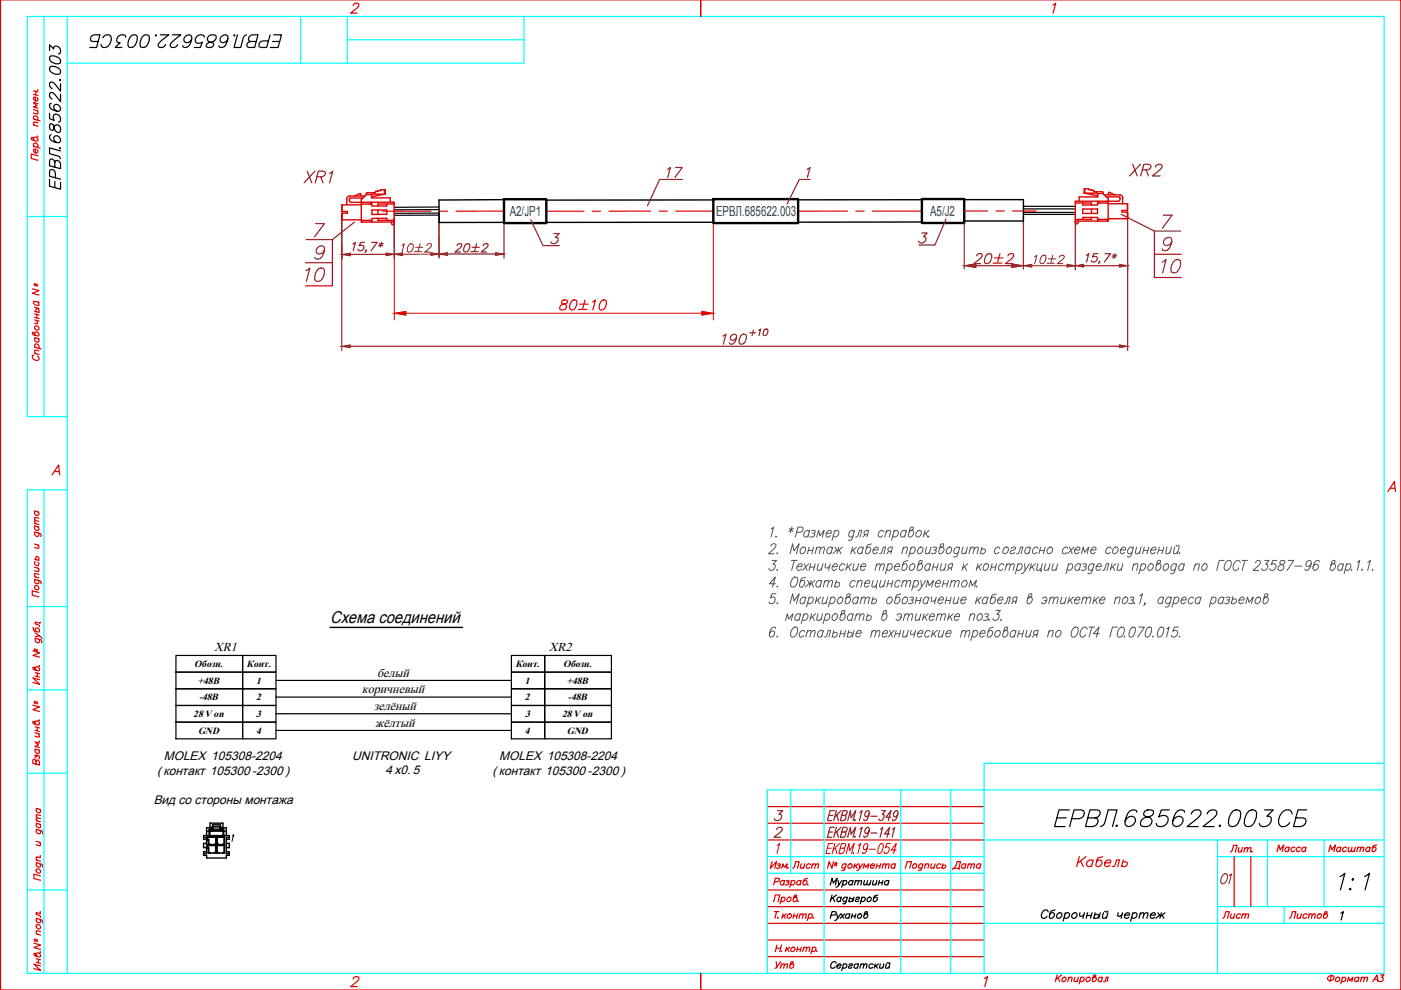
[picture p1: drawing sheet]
<svg xmlns="http://www.w3.org/2000/svg" width="297mm" height="210mm" viewBox="0 0 297 210" stroke-linecap="round" stroke-linejoin="round" font-family="sans-serif">
<defs><g id="words">
<g font-size="7.1">
<text x="222.6" y="176.4">ЕРВЛ.685622.003СБ</text>
<text x="283.3" y="189.8">1:1</text>
</g>
<text font-size="6.2" x="18.3" y="11.3">ЕРВЛ.685622.003СБ</text>
<text font-size="5.7" x="14.1" y="41.3" transform="rotate(-90 14.1 41.3)">ЕРВЛ.685622.003</text>
<g font-size="5.7" fill="#991b1e">
<text x="63.5" y="39.9">XR1</text>
<text x="238.5" y="38.5">XR2</text>
</g>
<text font-size="5.3" fill="#d00" x="227.5" y="184.9">Кабель</text>
<text font-size="5.3" fill="#991b1e" x="257.9" y="188.7">О1</text>
<text font-size="4.9" fill="#d00" x="201.1" y="185.6">Дата</text>
<text font-size="4.4" fill="#991b1e" x="158" y="72.3">+10</text>
<g font-size="4.4" fill="#d00">
<text x="167.2" y="185.2">Лист</text>
<text x="260" y="182">Лит.</text>
<text x="269.9" y="181.7">Масса</text>
<text x="280.8" y="181.7">Масштаб</text>
<text x="258.2" y="195.8">Лист</text>
<text x="163.3" y="206.4">Утв</text>
<text x="290.3" y="209.2">А3</text>
</g>
<text font-size="4.4" fill="#0ff" x="272.3" y="195.8">Листов</text>
<text font-size="3.6" x="70" y="132.1">Схема соединений</text>
<g font-size="3.1" fill="#d00">
<text x="6.3" y="61.7">о</text>
<text x="6.3" y="139.3">о</text>
<text x="6.3" y="150.3">о</text>
<text x="176" y="184.5">о</text>
<text x="6.3" y="200.7">о</text>
</g>
<g font-size="3" fill="#00d">
<text x="108.1" y="45.7">А2/JP1</text>
<text x="151.8" y="45.7">ЕРВЛ.685622.003</text>
<text x="197.2" y="45.7">А5/J2</text>
</g>
<text font-size="2.6" fill="#d00" x="7.4" y="133.3">.</text>
<g font-size="2.6">
<text x="45.4" y="138.1">XR1</text>
<text x="79.9" y="143.6">белый</text>
<text x="116.4" y="138.1">XR2</text>
<text x="76.7" y="146.8">коричневый</text>
<text x="79.2" y="150.6">зелёный</text>
<text x="79.6" y="154.2">жёлтый</text>
<text x="34.7" y="161.2">MOLEX 105308-2204</text>
<text x="74.7" y="161.1">UNITRONIC LIYY</text>
<text x="105.8" y="161.2">MOLEX 105308-2204</text>
<text x="33.3" y="164.3">( контакт 105300 -2300 )</text>
<text x="81.8" y="164.1">4 x0. 5</text>
<text x="104.4" y="164.3">( контакт 105300 -2300 )</text>
<text x="32.6" y="170.4">Вид со стороны монтажа</text>
</g>
<g font-size="2.1">
<text x="41.2" y="141.4">Обозн.</text>
<text x="52.3" y="141.4">Конт.</text>
<text x="109.3" y="141.4">Конт.</text>
<text x="119.4" y="141.4">Обозн.</text>
<text x="42" y="144.9">+48В</text>
<text x="42.2" y="148.5">-48В</text>
<text x="54.3" y="144.9">1</text>
<text x="54.3" y="148.5">2</text>
<text x="111.3" y="148.5">2</text>
<text x="111.3" y="144.9">1</text>
<text x="120.2" y="144.9">+48В</text>
<text x="120.4" y="148.5">-48В</text>
<text x="41" y="152">28 V on</text>
<text x="42" y="155.5">GND</text>
<text x="54.3" y="155.5">4</text>
<text x="54.3" y="152">3</text>
<text x="111.3" y="155.5">4</text>
<text x="111.3" y="152">3</text>
<text x="119.2" y="152">28 V on</text>
<text x="120.2" y="155.5">GND</text>
</g>
</g></defs>
<!-- layer: FORMATKA -->
<g fill="none" stroke="#0ff" stroke-width=".25">
<path d="M9.3 3.5v84.8M14.3 3.5h279.2v202.9h-279.2zM14.3 13.4h49.4M14.3 3.5h-8.5v84.8h8.5M63.7 3.5v9.9M73.6 3.5v9.9h-9.9M73.6 8.4h37.5M111.1 3.5v9.9h-37.5M5.8 45.9h8.5M9.3 103.9v102.5M14.3 103.9h-8.5v102.5h8.5M5.8 128.6h8.5"/>
<path d="M5.8 146.3h8.5M5.8 163.9h8.5M167.6 167.5v17.7M174.7 167.5v38.9M191 167.5v38.9M201.6 167.5v38.9M208.6 178.1h84.9M258.1 178.1v28.3M268.7 178.1v14.1M280.7 178.1v14.1M293.5 161.8h-84.9v44.6M293.5 167.5h-130.8v38.9"/>
<path d="M5.8 188.7h8.5M162.7 185.2h45.9M162.7 181.6h45.9M208.6 195.8h84.9M258.1 181.6h35.4M258.1 192.2h35.4"/>
</g>
<g fill="none" stroke="#d00" stroke-width=".25">
<path d="M.1 0h296.9v209.9h-296.9zM7.1 19.3l1 .2M7.1 20l1 .2M74.9 1.2l.2-.3a.7 .7 0 0 1 1 0 .75 .75 0 0 1-.5 .9l-1.3 1h1.4M148.6 3.5v-3.5v3.5M223.2 1.1l.6-.4-.5 2.1M7.1 29.5a.45 .45 0 0 1 .7-.3 .45 .45 0 0 1 0 .7l-1-.2-.2-.5h.4l.3 .6M7.1 31l1.4 .4M7.1 26.5l1 .3M7.1 25.2l1.4 .4M7.1 23.2l1 .3M7.3 31.1a.41 .41 0 0 1-.1-.7 .41 .41 0 0 1 .6 .1l.3 .3-.3 .4"/>
<path d="M7.3 25.3a.42 .42 0 0 1-.1-.6 .42 .42 0 0 1 .6 0l.3 .3-.3 .4M7.8 23.4l.3 .4-.1 .3-.9-.1M7.8 31.7l.3 .3a.34 .34 0 0 1-.2 .4 .34 .34 0 0 1-.4 0l-.4-.4 .1-.3 .2-.1h.1v.8M7.8 20.7l.3 .3a.36 .36 0 0 1-.2 .4 .36 .36 0 0 1-.4 0l-.4-.5 .1-.3h.3v.8M8.1 33l-1.5-.3v.9l1.5 .4M8.1 26l-.9-.1-.1 .3 .3 .4M8.1 22l-1-.2 .7 .6-.7 .3 1 .2M7.1 63.9l.1 .2-.1 .3M7.2 75.3h-.1a.75 .75 0 0 0 .2 1 .75 .75 0 0 0 1-.1v-.3l-.4-.4M7.3 70.8a.45 .45 0 0 1 .7-.3 .45 .45 0 0 1 0 .7l-1-.2-.1-.5 .3 .1 .3 .5M7.3 74.9l1 .3M7.3 73.6l1.4 .4"/>
<path d="M7.3 71.6l1 .3M7.3 67.8l1 .3M7.3 66.5l1 .3M7.3 67.3l1 .2M7.3 66l1 .3M7.3 65.1l1 .3M7.3 63.9l1 .2M7.4 69.2a.52 .52 0 0 1 .7 .1 .52 .52 0 0 1 0 .7l-.4-.1-.3-.2zM7.5 73.7a.41 .41 0 0 1-.1-.7 .41 .41 0 0 1 .7 .1l.2 .3-.2 .4M7.5 71.7a.47 .47 0 0 0 .1 .7 .47 .47 0 0 0 .7-.3l-.2-.3M7.7 67.9l.2 .6-.2 .2-.4-.1M7.7 66.1l-.1-.4a.35 .35 0 0 1 .4-.3 .35 .35 0 0 1 .3 .4l-.2 .4"/>
<path d="M7.8 66.7v.7M8 64l.3 .4-.1 .4-.9-.2M8.3 74.4l-.9-.2-.1 .4 .3 .4M11.5 100h1.1M7.3 112.8l1.3 .4 .1 .2-.1 .3M7.3 118.6l.9 .2M7.3 115.4l.9 .2M7.3 111.5l.9 .3M7.3 111l.9 .2M7.3 108.3l.9 .3M7.5 119a.5 .5 0 0 0 0 .8 .5 .5 0 0 0 .7-.1l-.1-.5M7.5 112.8a.5 .5 0 0 0 0 .8 .5 .5 0 0 0 .7-.1l-.1-.5"/>
<path d="M7.5 111.6a.48 .48 0 0 0 0 .8 .48 .48 0 0 0 .7-.4l-.1-.3M7.5 108.4a.48 .48 0 0 0 0 .8 .48 .48 0 0 0 .7-.3l-.1-.4M7.7 118.7l-.1-.4a.33 .33 0 0 1 .4-.3 .33 .33 0 0 1 .2 .4l-.1 .4M8 115.5l.2 .4v.4l-.9-.2M8.2 110.5l-.8-.1-.1 .2 .3 .4M8.2 109.9l-.8-.2-.1 .3 .3 .4M11.1 100.7l1.3-2.1 .3 2.1M294.3 104.2l1.3-2.1 .3 2.1M294.8 103.5h1M7.3 122.8l1.3 .4 .1 .3-.1 .3M7.3 122.3l.9 .2M7.3 120.3l.9 .2"/>
<path d="M7.4 124.2a.52 .52 0 0 1 .7 .1 .52 .52 0 0 1 0 .7l-.6-.1-.2-.3zM7.5 135.3l1.2 .4 .2 .3-.1 .3M7.5 134.2l.9 .6-.9 .2M7.5 122.9a.5 .5 0 0 0 0 .7 .5 .5 0 0 0 .7-.1l-.1-.5M7.6 135.4a.5 .5 0 0 0 0 .7 .5 .5 0 0 0 .8 0l-.2-.6M8 120.4l.2 .5v.3l-.9-.2M8.2 125.6l-1.4-.3v.9l1.4 .4M8.2 121.8l-.8-.2-.1 .3 .3 .5M8.4 134.8l.5 .6M7.4 153.3a.45 .45 0 0 1 .7-.3 .45 .45 0 0 1 0 .7l-1-.2-.2-.5h.4l.3 .6M7.4 158.8l1 .3M7.4 155.4l1 .2"/>
<path d="M7.4 154.1l1 .2M7.4 154.8l1 .3M7.5 141.8v-.2a.48 .48 0 0 1 .7-.1 .48 .48 0 0 1-.1 .7l-1-.2-.1-.5h.3l.3 .6M7.5 142.6l.9 .2M7.5 143.3l.9 .3M7.6 158.8a.48 .48 0 0 0 0 .8 .48 .48 0 0 0 .8-.3l-.2-.3M7.9 154.2v.8M7.9 142.7v.8M8.1 155.5l.3 .4-.1 .4-.9-.2M8.3 157.2h.1h-.2M8.3 152.6l.1 .1h-.2M8.3 141.1v.1"/>
<path d="M8.4 157.6l-1-.3 .8 .7-.8 .3 1 .2M8.4 144.1l-1.4-.4 1.4 1.4-1.4-.4M7.6 161.4l-.2-.4h-.3l-.2 .8 1.5 .4v-.6l-.3-.4h-.4l-.1 .8M7.7 175.8l1.2 .4 .1 .6M7.7 178.4l.9 .2M7.7 174.6l.9 .2M7.7 174l.9 .3M7.7 171.4l.9 .2M7.8 160.3l.3-.2 .1 .1 .2 .3-.1 .4M7.8 160.5l-.2-.4a.43 .43 0 0 0-.1 .6M7.9 175.9a.5 .5 0 0 0 0 .7 .5 .5 0 0 0 .7-.1l-.2-.5M7.9 174.6a.48 .48 0 0 0 0 .8 .48 .48 0 0 0 .7-.3l-.2-.4"/>
<path d="M7.9 171.4a.48 .48 0 0 0 0 .8 .48 .48 0 0 0 .7-.3l-.2-.3M8.3 178.6l.3 .4-.1 .3-.8-.2M8.6 173.6l-.9-.2v.3l.2 .4M8.6 172.9l-.9-.1v.2l.2 .4M162.7 178.1h45.9M162.7 174.6h45.9M162.7 171h45.9M7.7 182.9l1.2 .4 .1 .6M7.7 194.7l1.2 .4 .1 .6M7.7 182.4l.9 .2M7.7 184.3a.48 .48 0 0 1 .8 .1 .48 .48 0 0 1-.3 .7l-.5-.3zM7.7 196.1a.48 .48 0 0 1 .8 .1 .48 .48 0 0 1-.3 .7l-.5-.3z"/>
<path d="M7.9 183a.5 .5 0 0 0 0 .7 .5 .5 0 0 0 .7-.1l-.2-.5M7.9 194.8a.5 .5 0 0 0 0 .7 .5 .5 0 0 0 .7-.1l-.2-.5M8.5 181.5h.1M8.5 193.3v.1M8.6 185.7l-1.4-.4v1l1.4 .3M8.6 181.9l-.9-.2v.3l.2 .4M8.6 193.8l-.9-.3v.4l.8 .3 .1 .3M162.7 199.3h45.9M162.7 195.8h45.9M162.7 192.2h45.9M162.7 188.7h45.9M163.7 182.7l-.4 1.4 1.3-1.4-.3 1.4"/>
<path d="M164 191.2l.4-1.4h.9l-.3 1.4M164.2 187l.8-.1 .2-.6-.8-.1-.4 1.4M164.2 193.3h.9M164.7 193.3l-.4 1.4M164.8 183.2a.41 .41 0 0 1 .7 .2l-.5 .2M164.9 194.6v.1l.1-.1M165.2 183.6l.2 .1-.1 .3-.2 .1-.5-.1M165.7 190.4l.3-.2a.48 .48 0 0 1 .3 .7 .48 .48 0 0 1-.7 .1M165.8 190.2l-.4 1.4M166 193.8l-.2 .9M166.2 194.2l.3 .5M166.3 186.9a.48 .48 0 0 0-.8 0 .48 .48 0 0 0 .3 .7l.4-.2"/>
<path d="M166.4 186.7l-.3 .9M166.7 186.7h.6l-.1 .3-.3 .1M166.7 193.8l-.9 .6M167 190.4l.3-.2a.34 .34 0 0 1 .4 .1 .34 .34 0 0 1 0 .4l-.1 .3a.41 .41 0 0 1-.7 .1 .41 .41 0 0 1 .1-.7zM167.1 187.1l.2 .3-.1 .1-.3 .1h-.4M167.1 194l.3-.2a.48 .48 0 0 1 .3 .7 .48 .48 0 0 1-.8 0zM167.8 186.9a.41 .41 0 0 1 .6-.1 .41 .41 0 0 1 0 .6l-.3 .2-.5-.2M167.8 186.7l-.3 1.4M168.3 194.2h.7M168.4 193.8l-.3 .9M168.6 190.2a.45 .45 0 0 1 .3 .7 .45 .45 0 0 1-.8 0l.3-1 .5-.1-.1 .3-.5 .3M169.1 193.8l-.2 .9"/>
<path d="M169.2 191l-.1 .2 .1-.1M169.6 194l.4-.2h.3l-.2 .9M169.7 193.8l-.3 .9M169.8 186.9a.48 .48 0 0 0-.8 0 .48 .48 0 0 0 .3 .7l.4-.2M169.9 186.7l-.3 .9M170.3 194l.4-.2h.2l-.1 .9M171.2 186.2l-.7 .2-.3 1a.45 .45 0 0 0 .8 0 .45 .45 0 0 0-.3-.7l-.3 .2M171.3 187.5l-.1 .1h.1M171.5 194l.3-.2a.36 .36 0 0 1 .4 .1 .36 .36 0 0 1 0 .4l-.3 .3a.34 .34 0 0 1-.5-.1M171.5 193.8l-.3 1.4M172.4 194.6v.1l.1-.1M179.9 183.4a.41 .41 0 0 1 .7-.2 .41 .41 0 0 1-.1 .7 .41 .41 0 0 1-.6 .1 .41 .41 0 0 1 0-.6z"/>
<path d="M181.3 183.1l-.3 1M181.4 183.6l.3 .5M181.9 183.1l-.8 .7M182.1 183.1l.2 1 .6-1M182.3 184.1l-.6 .5M183 184.1l.3-1 .2 .8 .7-.8-.2 1M184.6 183.6h.8v-.2a.45 .45 0 0 0-.7 0 .45 .45 0 0 0 .3 .7l.3-.2M185.9 183.6h.7M186 183.1l-.3 1M186.7 183.1l-.2 1M187.2 183.4l.4-.3 .2 .1-.1 .9M187.2 183.1l-.2 1"/>
<path d="M187.8 183.4l.5-.3 .2 .1-.2 .9M189.8 183.4a.47 .47 0 0 0-.8 0 .47 .47 0 0 0 .3 .7l.4-.2M189.9 183.1l-.3 1M191.9 184.1l.4-1.4h1l-.4 1.4M193.6 183.4a.41 .41 0 0 1 .7-.2 .41 .41 0 0 1-.1 .7 .41 .41 0 0 1-.6 .1 .41 .41 0 0 1 0-.6zM195.7 183.4a.47 .47 0 0 0-.8 0 .47 .47 0 0 0 .3 .7l.3-.2M195.7 183.1l-.4 1.3-.6 .1M196.2 183.4l.4-.3 .3 .1-.2 .9M196.2 183.1l-.2 1M197.5 183.1l-.2 .9 .4 .1 .4-.3M198.3 183.1l-.3 1M199.5 183.4a.5 .5 0 0 0-.8 0 .5 .5 0 0 0 .1 .7l.5-.2"/>
<path d="M261.7 181.6v10.6M265.2 181.6v10.6M7.7 202.5a.45 .45 0 0 1 .7-.4 .45 .45 0 0 1-.1 .8l-1-.3-.1-.4h.3l.4 .6M7.7 203.3l.9 .2M7.7 204l.9 .3M8.1 203.4v.7M8.5 201.8v.1M8.6 204.8l-1.4-.4 1.4 1.3-1.4-.3M74.9 207.6l.2-.3a.7 .7 0 0 1 1 0 .75 .75 0 0 1-.5 .9l-1.3 1h1.4M148.6 209.9v-3.5v3.5M162.7 202.8h45.9M164.6 201h.9"/>
<path d="M164.7 200.4l-.3 1.4M165.7 200.4l-.4 1.4M166.8 200.8l-.3 1M166.9 201.2l.4 .6M167.5 200.8l-.9 .7M167.8 201l.3-.2a.34 .34 0 0 1 .4 .2 .34 .34 0 0 1 0 .4 .44 .44 0 0 1-.6 .4 .44 .44 0 0 1-.1-.8zM169 201.3h.7M169.1 200.8l-.2 1M169.9 200.8l-.3 1M170.3 201.1l.5-.3 .2 .1-.2 .9M170.4 200.8l-.2 1M171 201.1l.4-.3 .3 .1-.2 .9"/>
<path d="M172.2 201a.42 .42 0 0 1 .7-.1 .42 .42 0 0 1 0 .7l-.4 .2-.4-.2M172.3 200.8l-.4 1.4M173.2 201.6v.1M208.8 207.5l.6-.4-.6 2.1M224.1 206.7l-.3 1.4M224.3 207.3l.4 .8M225.1 206.7l-1.2 1M225.3 207.4a.41 .41 0 0 1 .6-.1 .41 .41 0 0 1 0 .6l-.3 .2a.34 .34 0 0 1-.4-.1 .34 .34 0 0 1 0-.4zM226.6 207.4l.4-.2 .3 .1-.2 .8M226.6 207.2l-.2 .9M227.9 207.2l-.2 .9h.4l.4-.3M228.6 207.2l-.2 .9"/>
<path d="M229.1 207.4a.41 .41 0 0 1 .7-.1 .41 .41 0 0 1-.1 .6l-.3 .2-.4-.2M229.2 207.2l-.4 1.4M230.4 207.4a.41 .41 0 0 1 .7-.1 .41 .41 0 0 1-.1 .6l-.3 .2a.36 .36 0 0 1-.4-.1 .36 .36 0 0 1 0-.4zM232 207.2a.44 .44 0 0 1 .3 .7 .44 .44 0 0 1-.7-.1l.2-.9 .5-.2-.1 .3-.5 .4M233.7 207.4a.48 .48 0 0 0-.8 0 .48 .48 0 0 0 .3 .7l.4-.2M233.8 207.2l-.3 .9M234 208.1h.3l.3-.9h.4l-.3 .9M281.6 207.1a.73 .73 0 0 1 1.3 .2 .76 .76 0 0 1-.6 .6 .76 .76 0 0 1-.8-.4zM282.3 206.7l-.3 1.4M283.3 207.4a.41 .41 0 0 1 .7-.1 .41 .41 0 0 1-.1 .6l-.3 .2a.36 .36 0 0 1-.4-.1 .36 .36 0 0 1 0-.4zM284.6 207.4a.41 .41 0 0 1 .6-.1 .41 .41 0 0 1 0 .6l-.3 .2-.5-.2M284.6 207.2l-.3 1.4"/>
<path d="M285.7 208.1l.2-.9 .3 .7 .7-.7-.3 .9M288.1 207.4a.48 .48 0 0 0-.8 0 .48 .48 0 0 0 .3 .7l.3-.2M288.1 207.2l-.2 .9M288.6 207.4l.4-.2 .3 .1-.2 .8M288.7 207.2l-.3 .9"/>
</g>
<g fill="none" stroke="#000" stroke-width=".25">
<path d="M176 187.6l.4-1.4 .3 1 .8-1-.4 1.4M176.2 194h.8l.3-.6-.9-.1-.4 1.4M176.4 189.8l-.4 1.4M176.6 190.3l.4 .9M177.4 189.8l-1.2 .9M177.4 193.8l.2 .9 .7-.9M177.6 194.7l-.6 .5M177.7 186.7l.1 .9 .7-.9M177.8 187.6l-.5 .5M178.3 190.4a.47 .47 0 0 0-.8 .1 .47 .47 0 0 0 .3 .7l.4-.2M178.4 190.2l-.3 1M178.4 193.8l.5 .9"/>
<path d="M178.8 186.9a.41 .41 0 0 1 .7-.1 .41 .41 0 0 1-.1 .6l-.3 .2-.4-.2M178.8 186.7l-.3 1.4M179.1 193.8l-1 .9M179.6 190.4a.51 .51 0 0 0-.8 0 .51 .51 0 0 0 .1 .8l.6-.2M179.6 190.2l-.4 1.3-.2 .1h-.3M180.1 190.6l.4-.1a.35 .35 0 0 1 .3 .4 .35 .35 0 0 1-.4 .3l-.4-.2M180.1 194a.47 .47 0 0 0-.7 0 .47 .47 0 0 0 .3 .7l.3-.2M180.2 190.2l-.3 1M180.2 193.8l-.3 .9M180.6 194.2h.7M180.7 193.8l-.2 .9M180.8 186.9a.48 .48 0 0 0-.8 0 .48 .48 0 0 0 .3 .7l.4-.2"/>
<path d="M180.9 186.7l-.3 .9M181.1 190.2l-.3 1M181.3 187l.4-.3h.3l-.2 .9M181.4 186.7l-.2 .9M181.5 193.8l-.3 .9M181.5 190.4l.1-.1a.41 .41 0 0 1 .6 .1l-.7 .3-.2 .3 .3 .2 .5-.2M182 194l.3-.2a.48 .48 0 0 1 .3 .7 .48 .48 0 0 1-.8 0zM182 187l.4-.3h.3l-.2 .9M182.7 190.4l.3-.2a.48 .48 0 0 1 .3 .7 .48 .48 0 0 1-.8 .1M182.8 190.2l-.4 1.4M183.3 186.7l-.2 .9h.3l.4-.2M183.6 193.8a.34 .34 0 0 1 .3 .1 .34 .34 0 0 1 0 .4l-.4 .4-.4-.1 .3-1.2 .4-.1v.3l-.6 .4"/>
<path d="M184 186.7l-.2 .9h.3l.4-.2M184 190.4l.3-.2a.34 .34 0 0 1 .4 .1 .34 .34 0 0 1 0 .4l-.1 .3a.41 .41 0 0 1-.7 .1 .41 .41 0 0 1 .1-.7zM184.6 186.7l-.2 .9M185.2 186.7l-.2 .9h.3l.4-.2M185.9 186.7l-.2 .9M186.1 189.8l-.7 .1-.2 1.1a.48 .48 0 0 0 .7-.1 .48 .48 0 0 0-.3-.7l-.3 .2M186.3 187.1h.8M186.5 186.7l-.3 .9M187.2 186.7l-.2 .9M188.4 186.9a.47 .47 0 0 0-.8 0 .47 .47 0 0 0 .3 .7l.4-.2M188.5 186.7l-.3 .9M222.2 193.4v-.2a.74 .74 0 0 0-.8-.2 .74 .74 0 0 0-.5 .6 .78 .78 0 0 0 .2 1.1l.5-.1 .4-.3"/>
<path d="M223.7 192.9l-.9 .3-.3 1.2a.58 .58 0 0 0 .7 .3 .58 .58 0 0 0 .4-.7l-.2-.4a.59 .59 0 0 0-.8 .2M224.2 193.8a.52 .52 0 0 1 .8-.2 .52 .52 0 0 1 0 .9 .5 .5 0 0 1-.7 .2 .5 .5 0 0 1-.2-.7zM225.8 193.8a.52 .52 0 0 1 .8-.2 .52 .52 0 0 1 0 .9 .53 .53 0 0 1-1 0M225.9 193.5l-.5 1.8M227.4 193.8a.52 .52 0 0 1 .8-.2 .52 .52 0 0 1 0 .9 .5 .5 0 0 1-.7 .2 .5 .5 0 0 1-.2-.7zM229 193.5l-.1 .4 .2 .4 .7-.4M229.9 193.5l-.3 1.2M230.4 194.1h1M230.6 193.5l-.3 1.2M231.5 193.5l-.3 1.2M232.1 194l.3-.1 .5 .1a.57 .57 0 0 1-.3 .6 .57 .57 0 0 1-.7-.1M232.2 193.5l-.3 1.2"/>
<path d="M233.3 193.5l-.3 1.2M234 193.5l-.2 1.1 .4 .1 .5-.3M234.2 193.2l.2 .2 .5-.2M234.9 193.5l-.3 1.2M237.1 193.5l-.1 .7 .1 .1 .8-.4M238 193.5l-.3 1.2M238.4 194h1.1v-.1a.58 .58 0 0 0-.7-.4 .58 .58 0 0 0-.4 .7 .5 .5 0 0 0 .4 .5 .5 .5 0 0 0 .6-.2M240.1 193.8a.52 .52 0 0 1 .8-.2 .52 .52 0 0 1 0 .9 .55 .55 0 0 1-1 0M240.2 193.5l-.5 1.8M241.7 193.9l.5-.4 .3 .1-.2 1.1M241.8 193.5l-.3 1.2M242.5 193.9l.5-.4 .4 .1-.3 1.1"/>
<path d="M243.9 194h1l.1-.1a.58 .58 0 0 0-.7-.4 .58 .58 0 0 0-.4 .7 .5 .5 0 0 0 .3 .5 .5 .5 0 0 0 .6-.2M245.5 193.5l.5 .8 1-.8M245.9 194l-.8 .7M246.2 193.5l-.3 1.2M246.4 194l.4 .7M284.3 193.6l.5-.3-.5 1.7M177.3 204.2l-.1-.1a.74 .74 0 0 0-1 .2 .74 .74 0 0 0 .2 1l.4-.1 .3-.2M177.5 204.8h.8v-.2a.45 .45 0 0 0-.8 0 .45 .45 0 0 0 .3 .7l.4-.2M178.8 204.5l.3-.1a.48 .48 0 0 1 .4 .7 .48 .48 0 0 1-.8 0M178.8 204.4l-.3 1.4M180 204.5l.3-.1h.4l-.1 .3-.6 .2-.1 .2 .2 .2 .5-.2M182 204.5a.48 .48 0 0 0-.8 .1 .48 .48 0 0 0 .3 .7l.3-.2"/>
<path d="M182 204.4l-.2 .9M182.5 204.6l.4-.2h.2l-.1 .9M182.5 204.4l-.2 .9M183.2 204.6l.4-.2h.2l-.2 .9M185.1 204.5a.5 .5 0 0 0-.7 0 .5 .5 0 0 0 .1 .8l.5-.2M185.6 204.4l-.3 .9M185.7 204.8l.4 .5M186.3 204.4l-.9 .6M186.7 204.4l-.2 .8 .3 .1 .4-.3M187.4 204.4l-.3 .9M187.9 204.4l-.1 .8 .3 .1 .4-.3M188.1 204.1l.2 .1 .4-.1"/>
<path d="M188.7 204.4l-.3 .9"/>
</g>
<g fill="none" stroke="#545454" stroke-width=".21">
<path d="M163.5 115.8a.51 .51 0 0 1 .5-.5 .51 .51 0 0 1 .5 .6l-1.6 1.5h1.2M163.5 112.2l.5-.4-.5 2.1M163.7 118.8h.9l-.7 .8h.3a.77 .77 0 0 1-.1 1.1 .77 .77 0 0 1-1 0v-.2M164.6 113.7l-.2 .1h.2M164.8 117.2l-.1 .2 .2-.1M167.4 112l.7 .7M167.5 117.4l.5-2.1 .3 1.5 1.1-1.5-.5 2.1M167.8 118.8h1.2M167.9 111.8l-.3 1.2M168.2 112l-1 .7M168.4 118.8l-.6 2.1M168.9 112.9h.8a.6 .6 0 0 0 .5-.5 .6 .6 0 0 0-.2-.6h-.8l-.6 2.1"/>
<path d="M169.8 116.3l.5-.3h.2a.78 .78 0 0 1 .2 1 .78 .78 0 0 1-1 .3l-.1-.5zM170.5 119.5l.6 1.4M171.4 116.7h.9M171.5 119.5l-1.4 1.4M171.6 116l-.4 1.4M171.6 112.8l-.1-.2a.78 .78 0 0 0-1 .3 .78 .78 0 0 0 .2 1l.7-.3M171.6 112.5l-.3 1.4M171.9 119.5l-.4 1.4M172 112.6h.8l-.1 .4-.4 .1M172.5 116l-.4 1.4M172.5 113.1l.2 .4a.67 .67 0 0 1-1 .3M172.9 119.5l-.4 1.4"/>
<path d="M173.1 116.4l.5-.4 .3 .1-.2 1.3M173.2 113.9l.4-1.4 .2 1.1 .9-1.1-.3 1.4M173.2 116l-.4 1.4M173.5 119.5l-.2 1.3 .4 .1 .5-.4M173.9 116.4l.6-.4 .3 .1-.3 1.3M174.5 119.5l-.4 1.4M175.1 119.5l-.2 .8 .2 .1h.3l.5-.4M175.2 113.1h1v-.4a.75 .75 0 0 0-.9 .1 .75 .75 0 0 0-.1 1 .56 .56 0 0 0 .9-.2M176 119.5l-.4 1.4M176.5 116.3l-.2-.2a.78 .78 0 0 0-.9 .3 .78 .78 0 0 0 .2 1l.6-.3M176.5 116l-.3 1.4M176.9 112.8l.4-.3h.3a.78 .78 0 0 1 .1 .9 .78 .78 0 0 1-.9 .4l-.1-.2"/>
<path d="M177 112.5l-.6 2.1M177 116l.6 .9 1-.9M177.4 116.6l-.8 .8M177.8 116l-.4 1.4M177.9 116.6l.4 .8M179.1 119.8l-.1-.2a.78 .78 0 0 0-.9 .4 .78 .78 0 0 0 .1 .9h.3l.4-.3M179.7 119.5l-.4 1.4M180.6 119.5l-1.2 1M180.7 116l-.3 1.4M180.9 116.6l.4 .8M181.1 119.5l-.3 1.3 .4 .1 .6-.4M181.1 112.8l-.1-.1a.75 .75 0 0 0-.9 .1 .75 .75 0 0 0 0 1 .56 .56 0 0 0 .8-.2"/>
<path d="M181.2 112.5l-.5 1.6a.59 .59 0 0 1-.8 .4M181.4 113.9l.4-.1 .1-.3 .3-1h.5l-.3 1.4M181.6 116l-1.1 1M182 119.5l-.3 1.4M183 116.3l-.1-.2a.78 .78 0 0 0-1 .3 .78 .78 0 0 0 .2 1l.7-.3M183.1 116l-.4 1.4M183.4 113.4l-.4 .5M183.9 113.4h-.5l-.2-.2v-.3l.5-.4h.5l-.4 1.4M184.8 115.3l-.7 .2-.3 .3-.3 1.4a.74 .74 0 0 0 .9-.1 .74 .74 0 0 0 .2-.9l-.1-.1a.54 .54 0 0 0-.8 .2M185.1 116.6h1.1v-.4a.75 .75 0 0 0-1 .1 .75 .75 0 0 0 0 1 .56 .56 0 0 0 .8-.2M185.8 119.9l.5-.4 .3 .1-.2 1.3M185.9 119.5l-.4 1.4"/>
<path d="M186.5 117.4l.3-.1 .2-.3 .3-1h.5l-.4 1.4M186.6 119.9l.6-.4 .3 .1-.3 1.3M187.4 112.8l-.2-.2a.78 .78 0 0 0-.9 .3 .78 .78 0 0 0 .2 1l.6-.3M187.9 112.9l.5-.4 .4 .1-.3 1.3M188 112.5l-.4 1.4M188.2 119.8a.54 .54 0 0 1 .8-.2 .81 .81 0 0 1 0 1 .81 .81 0 0 1-.9 .2l-.1-.2M188.3 119.5l-.6 2.1M188.5 116.9l-.5 .5M189 116.9h-.5l-.2-.2v-.3l.4-.4h.5l-.3 1.4M189.5 112.8l.4-.3h.3a.78 .78 0 0 1 .1 .9 .78 .78 0 0 1-.9 .4l-.1-.2M189.6 112.5l-.6 2.1M191.5 116.4l.5-.4 .4 .1-.3 1.3"/>
<path d="M191.6 116l-.4 1.4M192.1 112.8l-.1-.2a.78 .78 0 0 0-1 .3 .78 .78 0 0 0 .2 1l.7-.3M192.2 112.5l-.4 1.4M192.5 118.8l-.6 .2-.4 .3-.3 1.4a.74 .74 0 0 0 1 0 .74 .74 0 0 0 .1-1l-.1-.1a.54 .54 0 0 0-.8 .2M193 119.8a.54 .54 0 0 1 .9-.2 .81 .81 0 0 1-.1 1 .81 .81 0 0 1-.9 .2 .78 .78 0 0 1 .1-1zM193.1 116.3l.4-.3h.3a.78 .78 0 0 1 .1 1 .78 .78 0 0 1-.9 .3l-.1-.2M193.2 112.5h.2a.78 .78 0 0 1 .2 .9 .78 .78 0 0 1-.9 .4l-.1-.3 .4-1.6 .3-.1 .3 .1a.66 .66 0 0 1-.6 .7l-.2 .2M193.2 116l-.6 2.1M194.4 112.8l.4-.3h.3a.78 .78 0 0 1 .1 .9 .78 .78 0 0 1-.9 .4l-.1-.5zM194.7 116.3l.5-.3h.2a.78 .78 0 0 1 .2 1 .78 .78 0 0 1-1 .3 .78 .78 0 0 1 .1-1zM195.1 119.5h.2a.78 .78 0 0 1 .2 1 .78 .78 0 0 1-1 .3v-.3l.4-1.5 .3-.2 .3 .1a.66 .66 0 0 1-.6 .7l-.2 .2M196.1 112.5l-.4 1.4"/>
<path d="M196.3 113.1l.4 .8M196.5 116l-.3 1.3 .4 .1 .5-.4M196.9 113.7v.2l.1-.1M197 112.5l-1.2 1M197.2 119.8l-.1-.2a.78 .78 0 0 0-.9 .4 .78 .78 0 0 0 .1 .9l.7-.3M197.3 119.5l-.4 1.4M197.4 116l-.4 1.4M197.8 116.1h.8l-.1 .4-.5 .1M198 119.5l-.4 1.4M198.3 116.6l.2 .4a.67 .67 0 0 1-1 .3M198.9 119.5l-.3 1.4M199.6 116h.3a.78 .78 0 0 1 .1 1 .78 .78 0 0 1-.9 .3l-.1-.3 .4-1.5 .3-.2 .4 .1a.66 .66 0 0 1-.7 .7l-.2 .2"/>
<path d="M199.6 119.5l-.2 1.3 .4 .1 .5-.4M200.6 119.5l-.4 1.4M200.8 116.3a.54 .54 0 0 1 .9-.2 .81 .81 0 0 1-.1 .9 .81 .81 0 0 1-.9 .3 .78 .78 0 0 1 .1-1zM203.4 116.3v-.1a.75 .75 0 0 0-1 .1 .75 .75 0 0 0 0 1 .56 .56 0 0 0 .8-.2M203.5 116l-.4 1.6a.59 .59 0 0 1-.9 .4M204.2 116l-.3 1.3 .4 .1 .6-.4M204.4 119.5l-.4 1.4M205.1 116l-.4 1.4M205.2 119.5l-1.1 1M205.7 116.4l.5-.4 .4 .1-.3 1.3M205.8 116l-.4 1.4M206.6 116.4l.5-.4 .3 .1-.3 1.3"/>
<path d="M207.4 119.5l-.4 1.4M208.1 116.6l.3-.2a.52 .52 0 0 1 .6 .4 .52 .52 0 0 1-.6 .6h-.3l-.2-.2M208.2 116l-.4 1.4M208.2 119.5l-1.1 1M208.9 119.6l.4-.1a.78 .78 0 0 1 .2 1 .78 .78 0 0 1-1 .3 .86 .86 0 0 1 .4-1.2zM210.4 119.5l-.4 1.4M211.3 119.5l-.4 1.4M212 116.3l-.1-.2a.78 .78 0 0 0-1 .3 .78 .78 0 0 0 .2 1h.3l.4-.3M212.8 116.3a.57 .57 0 0 1 .9-.2 .81 .81 0 0 1-.1 .9 .81 .81 0 0 1-.8 .3 .82 .82 0 0 1 0-1zM212.8 119.8l-.1-.2a.78 .78 0 0 0-.9 .4 .78 .78 0 0 0 .1 .9l.7-.3M213.3 119.9l.6-.4 .3 .1-.3 1.3M213.5 119.5l-.4 1.4"/>
<path d="M214.2 119.9l.5-.4 .3 .1-.2 1.3M214.4 116.3a.64 .64 0 0 1 .9-.2l-.1 .4-.9 .3-.1 .5a.63 .63 0 0 0 .9-.2M215.5 117.4l.4-.1 .5-1.3h.5l-.4 1.4M215.8 119.8l.4-.3h.3a.78 .78 0 0 1 .1 1 .78 .78 0 0 1-.9 .3l-.2-.2M215.8 119.5l-.5 2.1M217.2 119.5l.2 1.4 .9-1.4M218.4 116.3l-.1-.2a.78 .78 0 0 0-.9 .3 .78 .78 0 0 0 .1 1l.7-.3M218.5 116l-.4 1.4M218.7 119.5l-.4 1.4M219.5 119.5l-1.1 1M220.1 116.3l-.2-.2a.78 .78 0 0 0-.9 .3 .78 .78 0 0 0 .2 1l.6-.3M220.1 119.5l-.3 1.3 .4 .1 .5-.4"/>
<path d="M220.5 116.7h.9M220.6 116l-.3 1.4M221 119.5l-.4 1.4h.2l-.1 .3M221.6 116l-.4 1.4M221.7 119.5l-.3 1.3 .4 .1 .6-.4M222.2 116.3a.57 .57 0 0 1 .8-.2 .81 .81 0 0 1 0 .9 .81 .81 0 0 1-.9 .3 .82 .82 0 0 1 .1-1zM222.6 119.5l-.3 1.4M223.3 119.5l-.3 1.3 .4 .1 .6-.4M224.3 119.5l-.4 1.4M226.4 116.3l-.1-.2a.78 .78 0 0 0-.9 .3 .78 .78 0 0 0 .1 1l.7-.3M226.5 119.8l.4-.3h.3a.78 .78 0 0 1 .1 1 .78 .78 0 0 1-.9 .3l-.1-.2M226.6 119.5l-.6 2.1"/>
<path d="M226.7 116l.6 1.4M227.7 116l-1.3 1.4M227.9 116.6h1v-.4a.74 .74 0 0 0-1 .1 .74 .74 0 0 0 .1 1 .56 .56 0 0 0 .8-.2M229.1 119.8l-.2-.2a.78 .78 0 0 0-.9 .4 .78 .78 0 0 0 .2 .9h.2l.5-.3M229.2 119.5l-.4 1.4M229.3 117.4l.4-1.4 .3 1.1 .9-1.1-.4 1.4M229.6 119.6h.7l-.1 .4-.4 .1M231.3 116.6h1v-.5a.77 .77 0 0 0-.9 .3 .77 .77 0 0 0 .1 1l.7-.3M231.9 119.8l-.1-.1a.75 .75 0 0 0-.9 .1 .75 .75 0 0 0 0 1 .56 .56 0 0 0 .8-.2M232 119.5l-.5 1.7a.59 .59 0 0 1-.8 .4M235.6 116.3l-.1-.2a.78 .78 0 0 0-.9 .3 .78 .78 0 0 0 .1 1l.7-.3M235.8 119.5l-.4 1.4"/>
<path d="M236.1 116.3l.4-.3h.3a.78 .78 0 0 1 .1 1 .78 .78 0 0 1-.9 .3 .82 .82 0 0 1 .1-1zM236.6 119.5l-1.1 1M237.1 119.5l-.2 1.3 .4 .1 .5-.4M237.6 116.6h1v-.5a.77 .77 0 0 0-1 .3 .77 .77 0 0 0 .2 1l.7-.3M238.1 119.5l-.4 1.4M240.2 116.3l-.1-.2a.77 .77 0 0 0-.9 .3 .77 .77 0 0 0 .1 1l.7-.3M240.3 119.9l.5-.4 .4 .1-.2 1.3M240.3 116l-.4 1.6a.58 .58 0 0 1-.9 .4M240.4 119.5l-.4 1.4M241 116l-.3 1.3 .4 .1 .6-.4M241.9 119.8l.5-.3h.2a.78 .78 0 0 1 .2 1 .78 .78 0 0 1-1 .3l-.1-.2M241.9 116l-.3 1.4"/>
<path d="M242 119.5l-.5 2.1M242.4 116.7h1M242.6 116l-.4 1.4M243.6 119.8l.4-.3h.2a.78 .78 0 0 1 .2 1 .78 .78 0 0 1-.9 .3l-.1-.5zM243.6 116l-.4 1.4M244 116.6h1v-.5a.78 .78 0 0 0-.9 .3 .78 .78 0 0 0 .1 1l.7-.3M245.6 116.7h1M245.6 119.5h.3a.78 .78 0 0 1 .1 1 .78 .78 0 0 1-.9 .3l-.1-.3 .4-1.5 .3-.2 .3 .1a.66 .66 0 0 1-.6 .7l-.2 .2M245.8 116l-.4 1.4M246.7 116l-.3 1.4M246.8 119.8l.5-.3h.2a.77 .77 0 0 1 .2 1 .77 .77 0 0 1-1 .3 .82 .82 0 0 1 .1-1zM247.4 116l-.2 1.3 .4 .1 .5-.4"/>
<path d="M248.4 116l-.4 1.4M249.1 116l-.3 1.3 .4 .1 .5-.4M249.4 115.6l.1 .2 .5-.2M249.4 119.8l-.1-.2a.78 .78 0 0 0-.9 .4 .78 .78 0 0 0 .1 .9h.3l.4-.3M249.5 119.5l-.4 1.7a.62 .62 0 0 1-.8 .4h-.1M250 116l-.4 1.4M250.1 117.2l-.1 .2 .2-.1M251 119.8l-.1-.2a.77 .77 0 0 0-.9 .4 .77 .77 0 0 0 .2 .9l.6-.3M251.1 119.5l-.4 1.4M253.3 119.9l.6-.4 .4 .1-.3 1.3M253.4 119.5l-.3 1.4M255 119.8a.57 .57 0 0 1 .8-.2 .81 .81 0 0 1 0 1 .81 .81 0 0 1-.9 .2 .82 .82 0 0 1 .1-1z"/>
<path d="M259.6 118.8h-1.1l-.5 2.1M260 119.1a.58 .58 0 0 1 1 0 1.41 1.41 0 0 1-1.2 1.8l-.2-.3v-.5zM262.9 119.3v-.2a.64 .64 0 0 0-.7-.3 .64 .64 0 0 0-.5 .5l-.3 .8a.63 .63 0 0 0 .5 .9 .63 .63 0 0 0 .7-.6M263.3 118.8h1.2M263.9 118.8l-.5 2.1M266.2 119.3a.54 .54 0 0 1 .5-.5 .54 .54 0 0 1 .6 .4l-.5 .7-1.1 1h1.2M268.1 118.8h1l-.7 .8h.2a.77 .77 0 0 1 0 1.1 .77 .77 0 0 1-1.1 0v-.2M270.7 118.8h-.8l-.4 .9a.56 .56 0 0 1 .8-.1 .56 .56 0 0 1 .2 .7 .65 .65 0 0 1-.6 .6 .65 .65 0 0 1-.7-.4M271.5 118.9a.41 .41 0 0 0 0 .7 .68 .68 0 0 1 .6 1 .68 .68 0 0 1-1.1 .1l-.1-.2a1.37 1.37 0 0 1 1.3-1l.2-.6zM273.1 118.8h1.2l-1.4 2.1M278 119.5l-.2 .3a.53 .53 0 0 1-.5 .3 .53 .53 0 0 1-.4-.3 .69 .69 0 0 1 .2-.8 .69 .69 0 0 1 .9 .1 1.5 1.5 0 0 1-1.1 1.8l-.2-.3M279.7 119.1v-.2l-.4-.1a1.77 1.77 0 0 0-.8 2 .67 .67 0 0 0 .9-.3 .67 .67 0 0 0-.3-.9l-.5 .3-.2 .3"/>
<path d="M282.6 119.5h.3a.78 .78 0 0 1 .1 1 .78 .78 0 0 1-.9 .3l-.1-.3 .4-1.5 .3-.2 .3 .1a.66 .66 0 0 1-.6 .7l-.2 .2M284.8 119.8l-.1-.2a.78 .78 0 0 0-1 .4 .78 .78 0 0 0 .2 .9l.7-.3M284.8 119.5l-.3 1.4M285.5 119.8l.4-.3h.2a.78 .78 0 0 1 .2 1 .78 .78 0 0 1-.9 .3l-.2-.2M285.5 119.5l-.5 2.1M287.8 119.2l.5-.4-.6 2.1M290 119.2l.5-.4-.5 2.1M164.4 123.8h-1.3l1.3-1.4-.6 2.1M164.5 133.3l-.1-.3h-.4a1.77 1.77 0 0 0-.8 2 .67 .67 0 0 0 1-.3 .67 .67 0 0 0-.4-.9l-.5 .3-.2 .3M164.5 125.9h-.8l-.3 .9a.56 .56 0 0 1 .7-.2 .56 .56 0 0 1 .2 .8 .65 .65 0 0 1-.5 .6 .65 .65 0 0 1-.7-.4M164.8 120.7l-.1 .2 .2-.1M164.8 124.3l-.1 .2 .2-.1"/>
<path d="M164.8 127.8l-.1 .2 .2-.1M164.8 134.9l-.1 .2 .2-.1M166.5 131.5l.4-1.4 .3 1.1 .9-1.1-.3 1.4M167.5 128l.5-2.1 .3 1.5 1.1-1.5-.5 2.1M168.1 122.7a.58 .58 0 0 1 1 0 1.41 1.41 0 0 1-1.2 1.8l-.3-.3v-.5zM168.3 133h.5a1.32 1.32 0 0 1-.9 2.1 1.38 1.38 0 0 1 .4-2.1zM169 120.1h1v-.5a.78 .78 0 0 0-.9 .4 .78 .78 0 0 0 .1 .9l.7-.3M169.7 130.4l-.1-.2a.78 .78 0 0 0-1 .4 .78 .78 0 0 0 .2 .9h.2l.5-.3M169.8 130.1l-.4 1.4M170.4 130.4a.53 .53 0 0 1 .4-.3 .53 .53 0 0 1 .5 .3 .82 .82 0 0 1-1 1l-.2-.2M170.4 130.1l-.5 2.1M170.6 134l-.1-.2a.78 .78 0 0 0-.9 .3 .78 .78 0 0 0 .1 1l.7-.3"/>
<path d="M170.8 122.4l-.7 .1-.3 .4-.3 1.4a.74 .74 0 0 0 1-.1 .74 .74 0 0 0 .1-.9l-.1-.1a.56 .56 0 0 0-.8 .2M170.8 126.9l-.1-.2a.78 .78 0 0 0-.9 .3 .78 .78 0 0 0 .1 1l.7-.3M170.9 126.6l-.4 1.4M171.1 134.1l.5-.4 .4 .1-.3 1.3M171.2 123.1l.6 .9 1-.9M171.2 133.7l-.4 1.4M171.5 126.9a.53 .53 0 0 1 .5-.3 .53 .53 0 0 1 .4 .3v.5a.7 .7 0 0 1-1 .5l-.1-.2M171.6 123.7l-.8 .8M171.6 126.6l-.6 2.1M171.7 120.2h1M172 134.1l.5-.4 .3 .1-.2 1.3M172 123.1l-.4 1.4"/>
<path d="M172.1 130.1l-.4 1.4M172.1 123.7l.4 .8M172.3 130.7l.3 .8M172.9 130.1l-1.1 1M173.2 126.6l-.4 1.4M173.4 127.2l.4 .8M173.4 130.1l-.2 1.3 .4 .1 .5-.4M174 126.6l-1.1 1M174.1 123.4l-.1-.2a.78 .78 0 0 0-.9 .3 .78 .78 0 0 0 .1 1l.7-.3M174.2 123.1l-.4 1.4M174.4 130.1l-.4 1.4M174.5 134l-.1-.2a.78 .78 0 0 0-1 .3 .78 .78 0 0 0 .2 1h.2l.5-.3"/>
<path d="M174.6 126.6l-.3 1.3 .4 .1 .5-.4M174.6 133.7l-.4 1.4M174.8 135.1l.4-.1 .1-.3 .3-1h.5l-.4 1.4M174.8 123.5l.5-.4 .3 .1-.2 1.3M174.9 123.1l-.4 1.4M175 130.4a.53 .53 0 0 1 .5-.3 .53 .53 0 0 1 .4 .3 .82 .82 0 0 1-1 1l-.1-.2M175.1 130.1l-.6 2.1M175.5 126.6l-.4 1.4M175.6 123.5l.6-.4 .3 .1-.3 1.3M176.1 126.9a.53 .53 0 0 1 .5-.3 .53 .53 0 0 1 .5 .3l-.1 .5a.7 .7 0 0 1-1 .5l-.1-.2M176.2 126.6l-.6 2.1M176.5 120.1h1l-.1-.5a.78 .78 0 0 0-.9 .4 .78 .78 0 0 0 .2 .9h.2l.5-.3"/>
<path d="M176.6 130.4a.53 .53 0 0 1 .5-.3 .53 .53 0 0 1 .5 .3 .82 .82 0 0 1-1.1 1 .85 .85 0 0 1 .1-1zM176.6 134.3l.1-.1a.48 .48 0 0 1 .8 .1 .48 .48 0 0 1-.3 .7l-.5 .1-.2-.2M176.8 133.7l-.4 1.4M177.2 123.7l.3-.2a.47 .47 0 0 1 .5 .3 .47 .47 0 0 1-.3 .6l-.5 .1-.2-.2M177.3 123.1l-.4 1.4M177.7 126.9a.53 .53 0 0 1 .5-.3 .53 .53 0 0 1 .5 .3l-.1 .5a.7 .7 0 0 1-1 .5l-.1-.5zM178.1 134.4h1M178.3 133.7l-.3 1.4M178.7 130.1h.3a.78 .78 0 0 1 .1 1 .78 .78 0 0 1-.9 .3l-.1-.3 .4-1.5 .3-.2 .3 .1a.66 .66 0 0 1-.6 .7l-.2 .2M179.3 133.7l-.4 1.4M179.8 126.6h.3a.78 .78 0 0 1 .1 1 .78 .78 0 0 1-.9 .3l-.1-.3 .4-1.5 .3-.2 .3 .1a.66 .66 0 0 1-.6 .7l-.2 .2M179.8 134.3l.1-.1a.48 .48 0 0 1 .8 .1 .48 .48 0 0 1-.3 .7l-.6 .1-.2-.2"/>
<path d="M179.9 120.1l.4 .8M180 133.7l-.4 1.4M180.8 130.4l-.1-.2a.77 .77 0 0 0-.9 .4 .77 .77 0 0 0 .1 .9l.7-.3M180.9 130.1l-.4 1.4M181.1 133.7l-.4 1.4M181.3 123.4l-.1-.2a.78 .78 0 0 0-.9 .3 .78 .78 0 0 0 .2 1l.6-.3M181.5 130.5l.5-.4 .3 .1-.2 1.3M181.5 134.3h1v-.5a.78 .78 0 0 0-.9 .3 .78 .78 0 0 0 .1 1l.7-.3M181.6 130.1l-.4 1.4M181.8 123.5l.6-.4 .4 .1-.3 1.3M181.9 123.1l-.3 1.4M182 126.9l-.2-.2a.78 .78 0 0 0-.9 .3 .78 .78 0 0 0 .1 1l.7-.3"/>
<path d="M182 126.6l-.3 1.4M182.4 130.5l.5-.4 .3 .1-.3 1.3M182.5 120.1h1v-.4a.75 .75 0 0 0-1 .1 .75 .75 0 0 0 0 1 .58 .58 0 0 0 .9-.2M182.6 127l.5-.4 .4 .1-.3 1.3M182.7 126.6l-.4 1.4M183.3 123.7h1l.1-.4a.75 .75 0 0 0-1 .1 .75 .75 0 0 0 0 1 .56 .56 0 0 0 .8-.2M183.5 127l.5-.4 .3 .1-.2 1.3M183.8 130.7l.4-.2a.48 .48 0 0 1 .6 .3 .48 .48 0 0 1-.4 .6l-.5 .1-.2-.2M184 130.1l-.4 1.4M184.8 134.1l.6-.4 .3 .1-.3 1.3M184.9 133.7l-.3 1.4M185 127.2l.3-.2a.47 .47 0 0 1 .6 .3 .47 .47 0 0 1-.4 .6l-.5 .1-.2-.2"/>
<path d="M185.1 123.1l-.2 1.3 .4 .1 .5-.4M185.1 126.6l-.4 1.4M185.7 134.1l.5-.4 .3 .1-.2 1.3M186.1 123.1l-.4 1.4h.2l-.1 .3M186.8 123.1l-.3 1.3 .4 .1 .5-.4M187.1 134.3h1l.1-.4a.75 .75 0 0 0-1 .1 .75 .75 0 0 0 0 1 .56 .56 0 0 0 .8-.2M187.5 130.1h.3a.78 .78 0 0 1 .1 1 .78 .78 0 0 1-.9 .3l-.1-.3 .4-1.5 .3-.2 .3 .1a.66 .66 0 0 1-.6 .7l-.2 .2M187.7 123.1l-.4 1.4M188.2 123.8h.9M188.2 126.9a.51 .51 0 0 1 .5-.3 .51 .51 0 0 1 .5 .3 .82 .82 0 0 1-1.1 1 .82 .82 0 0 1 .1-1zM188.4 123.1l-.4 1.4M188.6 133.7l.6 1.4"/>
<path d="M189.3 123.1l-.4 1.4M189.6 133.7l-1.3 1.4M189.7 120.1h1v-.4a.75 .75 0 0 0-1 .1 .75 .75 0 0 0 0 1 .56 .56 0 0 0 .9-.2M189.8 134.4h1M190 133.7l-.4 1.4M190.2 130.4a.53 .53 0 0 1 .5-.3 .53 .53 0 0 1 .4 .3v.5a.7 .7 0 0 1-1 .5l-.1-.2M190.6 130.8h.5M190.9 123.4l-.1-.2a.78 .78 0 0 0-1 .3 .78 .78 0 0 0 .2 1l.7-.3M191 133.7l-.4 1.4M191 125.9l-.7 .2-.3 .3-.3 1.4a.74 .74 0 0 0 .9-.1 .74 .74 0 0 0 .1-.9v-.1a.56 .56 0 0 0-.8 .2M191.4 123.5l.5-.4 .3 .1-.3 1.3M191.5 126.9a.51 .51 0 0 1 .4-.3 .51 .51 0 0 1 .5 .3v.5a.7 .7 0 0 1-1 .5 .82 .82 0 0 1 .1-1z"/>
<path d="M191.5 123.1l-.4 1.4M191.7 133.7l-.3 1.3 .4 .1 .5-.4M191.8 130.5l.5-.4 .3 .1-.2 1.3M191.9 130.1l-.4 1.4M192.2 123.5l.6-.4 .3 .1-.3 1.3M192.6 133.7l-.4 1.4M192.6 130.5l.6-.4 .3 .1-.3 1.3M192.9 126.7h.8l-.1 .4-.5 .1M193.2 133.7l-.2 .5 .2 .4h.2l.6-.4M193.4 127.2l.2 .2-.1 .4a.64 .64 0 0 1-.9 .1M193.8 123.4a.53 .53 0 0 1 .5-.3 .53 .53 0 0 1 .4 .3 .82 .82 0 0 1-1 1l-.1-.2M193.9 123.1l-.6 2.1"/>
<path d="M194.1 133.7l-.4 1.4M194.2 127.3h.9M194.3 130.1l-.3 1.3 .4 .1 .6-.4M194.4 126.6l-.4 1.4M194.6 134.3h1v-.4a.75 .75 0 0 0-1 .1 .75 .75 0 0 0 0 1 .56 .56 0 0 0 .9-.2M195.2 123.1l.2 1.4 .9-1.4M195.2 130.1l-.3 1.4M195.3 126.6l-.3 1.4M195.4 124.5a.9 .9 0 0 1-.8 .7M195.9 130.1l-.3 1.4M196.1 130.7l.4 .8M196.3 124.5l.4-1.4 .3 1.1 .9-1.1-.4 1.4"/>
<path d="M196.8 130.1l-1.1 1M196.9 126.9l-.1-.2a.78 .78 0 0 0-.9 .3 .78 .78 0 0 0 .1 1l.7-.3M197 126.6l-.4 1.4M197.1 130.7h1v-.5a.77 .77 0 0 0-1 .4 .77 .77 0 0 0 .2 .9l.7-.3M197.2 134l-.1-.2a.78 .78 0 0 0-.9 .3 .78 .78 0 0 0 .1 1l.7-.3M197.6 126.6l-.2 .8 .2 .1 .4-.1 .4-.3M197.8 120.2h.9M197.8 133.7l-.4 1.4M198 134.3l.4 .8M198.3 123.7h1.1l-.1-.5a.78 .78 0 0 0-.9 .3 .78 .78 0 0 0 .2 1h.2l.4-.3M198.5 126.6l-.4 1.4M198.7 133.7l-1.1 1"/>
<path d="M198.7 130.5l.6-.4 .3 .1-.3 1.3M198.8 130.1l-.3 1.4M199 127.2h1v-.4a.75 .75 0 0 0-1 .1 .75 .75 0 0 0 0 1 .56 .56 0 0 0 .8-.2M199.2 133.7l-.3 1.3 .4 .1 .6-.4M199.6 130.5l.5-.4 .4 .1-.3 1.3M199.9 123.8h1M200.1 123.1l-.3 1.4M200.1 133.7l-.3 1.4M200.6 127.3h.9M200.6 134.3h1v-.4a.75 .75 0 0 0-1 .1 .75 .75 0 0 0 0 1 .56 .56 0 0 0 .9-.2M200.8 126.6l-.4 1.4M201.1 123.1l-.4 1.4"/>
<path d="M201.3 130.1l-.4 1.4M201.3 120.4l-.5 .5M201.4 130.7l.4 .8M201.7 123.5l.5-.4 .3 .1-.2 1.3M201.7 126.6l-.4 1.4M201.8 123.1l-.4 1.4M201.8 120.4h-.5l-.2-.2v-.3l.4-.4h.5l-.4 1.4M202.1 130.1l-1.1 1M202.4 126.6l-.3 1.3 .4 .1 .5-.4M202.4 130.7h1v-.4a.75 .75 0 0 0-.9 .1 .75 .75 0 0 0-.1 1 .56 .56 0 0 0 .9-.2M202.5 123.5l.6-.4 .3 .1-.3 1.3M203.3 126.6l-.4 1.4"/>
<path d="M203.8 127.2h1v-.4a.75 .75 0 0 0-1 .1 .75 .75 0 0 0 0 1 .56 .56 0 0 0 .8-.2M203.9 134.1l.5-.4 .4 .1-.3 1.3M204 133.7l-.4 1.4M204.1 123.4a.56 .56 0 0 1 .8-.2 .81 .81 0 0 1 0 .9 .81 .81 0 0 1-.9 .3 .82 .82 0 0 1 .1-1zM204.5 120.1l.4 .8M204.8 134.1l.5-.4 .3 .1-.3 1.3M205.4 124.5l.4-1.4 .3 1.1 .9-1.1-.4 1.4M205.7 130.5l.5-.4 .4 .1-.2 1.3M205.8 130.1l-.4 1.4M206.3 134a.53 .53 0 0 1 .5-.3 .53 .53 0 0 1 .5 .3 .82 .82 0 0 1-1.1 1l-.1-.2M206.4 133.7l-.6 2.1M207.1 124.3v.2l.1-.1"/>
<path d="M207.2 126.6l-.4 1.4M207.4 130.4a.53 .53 0 0 1 .4-.3 .53 .53 0 0 1 .5 .3l-.1 .5a.7 .7 0 0 1-1 .5l-.1-.5zM207.4 127.2l.3 .8M207.5 120.1l.4 .8M207.8 134.3h1v-.5a.78 .78 0 0 0-1 .3 .78 .78 0 0 0 .2 1h.3l.4-.3M208 126.6l-1.1 1M208.8 130.2h.8l-.1 .4-.5 .1M209.2 130.7l.3 .4a.67 .67 0 0 1-1 .3M209.4 126.9l-.1-.2a.78 .78 0 0 0-.9 .3 .78 .78 0 0 0 .1 1l.7-.3M209.5 126.6l-.4 1.4M209.7 131.3l-.1 .2 .1-.1M210.2 120.2h.9"/>
<path d="M210.6 133l-.8 .3-.5 1.4 .1 .3a.78 .78 0 0 0 .9-.4 .78 .78 0 0 0-.1-.9h-.3l-.4 .3M211.1 134a.53 .53 0 0 1 .5-.3 .53 .53 0 0 1 .5 .3 .82 .82 0 0 1-1.1 1 .85 .85 0 0 1 .1-1zM211.1 129.4h1l-.7 .8h.2a.77 .77 0 0 1 0 1.1 .77 .77 0 0 1-1 0l-.1-.2M211.2 125.9l-.6 .2-.4 .3-.3 1.4a.74 .74 0 0 0 1-.1 .74 .74 0 0 0 .1-.9l-.1-.1a.56 .56 0 0 0-.8 .2M211.6 127.2h1v-.4a.75 .75 0 0 0-1 .1 .75 .75 0 0 0 0 1 .56 .56 0 0 0 .9-.2M212.3 131.3l-.1 .2 .1-.1M212.9 128l.4-.1 .1-.3 .3-1h.5l-.4 1.4M213.2 133.7h.3a.78 .78 0 0 1 .1 .9 .78 .78 0 0 1-.9 .4l-.1-.3 .4-1.5 .3-.2h.3a.66 .66 0 0 1-.6 .8l-.2 .2M214.9 127.5l-.5 .5M215.3 134l-.1-.2a.78 .78 0 0 0-.9 .3 .78 .78 0 0 0 .1 1l.7-.3M215.4 133.7l-.4 1.4M215.4 127.5h-.5l-.2-.2v-.3l.5-.4h.5l-.4 1.4"/>
<path d="M215.9 134.4h1M216.1 133.7l-.4 1.4M217.1 133.7l-.4 1.4M217.4 120.9a.94 .94 0 0 1-.8 .7M217.7 133.7l-.2 1.3 .4 .1 .5-.4M218.3 126.6h.3a.78 .78 0 0 1 .1 1 .78 .78 0 0 1-.9 .3l-.1-.3 .4-1.5 .3-.2 .4 .1a.7 .7 0 0 1-.7 .7l-.2 .2M218.7 133.7l-.4 1.4M218.9 120.1l.4 .8M219.4 134.6l-.5 .5M219.9 134.6h-.5l-.2-.2v-.3l.4-.4h.5l-.3 1.4M221 126.9a.51 .51 0 0 1 .5-.3 .51 .51 0 0 1 .4 .3 .82 .82 0 0 1-1 1l-.1-.2M221.4 127.3h.5"/>
<path d="M222.3 134.1l.6-.4 .4 .1-.3 1.3M222.4 133.7l-.3 1.4M222.6 127l.5-.4 .4 .1-.3 1.3M222.7 126.6l-.4 1.4M223.5 127l.5-.4 .3 .1-.2 1.3M224 134a.51 .51 0 0 1 .5-.3 .51 .51 0 0 1 .4 .3 .82 .82 0 0 1-1 1 .82 .82 0 0 1 .1-1zM225.1 126.6l-.2 1.3 .4 .1 .5-.4M226.1 126.6l-.4 1.4M226.7 126.6l-.3 1.4M226.9 127.2l.4 .8M227.5 133.3a.58 .58 0 0 1 1.1 0 1.41 1.41 0 0 1-1.2 1.8l-.3-.3v-.5zM227.6 126.6l-1.1 1"/>
<path d="M227.9 127.2h1v-.4a.74 .74 0 0 0-1 .1 .74 .74 0 0 0 .1 1 .56 .56 0 0 0 .8-.2M229.6 127l.5-.4 .3 .1-.2 1.3M229.7 126.6l-.4 1.4M230 120.1l.3 .4-.2 .2a.64 .64 0 0 1-.9 .1M230.4 127l.6-.4 .3 .1-.3 1.3M230.5 133.5v-.2a.65 .65 0 0 0-.7-.3 .65 .65 0 0 0-.5 .5l-.3 .8a.63 .63 0 0 0 .4 .8 .63 .63 0 0 0 .8-.5M230.9 133h1.2M231.5 133l-.6 2.1M232.1 126.6l-.4 1.4M232.2 127.2l.4 .8M232.4 120.1h1.1v-.4a.75 .75 0 0 0-1 .1 .75 .75 0 0 0 0 1 .58 .58 0 0 0 .8-.2M232.9 126.6l-1.1 1"/>
<path d="M233.1 134.4h-1.3l1.2-1.4-.5 2.1M233.2 127.2h1v-.5a.78 .78 0 0 0-.9 .3 .78 .78 0 0 0 .1 1l.7-.3M233.8 120.9l.3-.1 .5-1.3h.5l-.4 1.4M235.9 120.1l.4 .8M236.5 127l.6-.4 .4 .1-.3 1.3M236.6 126.6l-.4 1.4M236.9 133h-1l-.6 2.1M237.3 133.3a.59 .59 0 0 1 1.1 0 1.44 1.44 0 0 1-1.2 1.8l-.3-.3v-.5zM238.2 126.9a.51 .51 0 0 1 .4-.3 .51 .51 0 0 1 .5 .3 .82 .82 0 0 1-1 1 .82 .82 0 0 1 .1-1zM238.4 134.9v.2l.1-.1M239.6 126.7h.8a.45 .45 0 0 1-.6 .5M240 133h.7a1.78 1.78 0 0 1-.9 2.1l-.4-.1a2.05 2.05 0 0 1 .6-2z"/>
<path d="M240.1 127.2l.2 .2-.1 .4a.64 .64 0 0 1-.9 .1M240.5 127.8l-.1 .2 .2-.1M241.4 133h1.2l-1.4 2.1M241.7 126.3l.5-.4-.6 2.1M242.8 127.9h-.2h.2l-.3 .5M243.4 133h.7a1.78 1.78 0 0 1-.8 2.1l-.4-.1a2.05 2.05 0 0 1 .5-2zM244.4 134.9v.2l.1-.1M246 133h.6a1.74 1.74 0 0 1-.7 2.1l-.4-.1a2.05 2.05 0 0 1 .5-2zM246.7 126.9l-.1-.2a.78 .78 0 0 0-1 .3 .78 .78 0 0 0 .2 1l.7-.3M246.7 126.6l-.3 1.4M247.3 133.4l.6-.4-.6 2.1M248.3 126.9l-.1-.2a.78 .78 0 0 0-.9 .3 .78 .78 0 0 0 .1 1l.7-.3"/>
<path d="M248.4 126.6l-.4 1.6a.64 .64 0 0 1-.8 .5l-.1-.1M249 126.9a.51 .51 0 0 1 .5-.3 .51 .51 0 0 1 .4 .3 .82 .82 0 0 1-1 1l-.1-.2M249.1 126.6l-.6 2.1M249.9 133h-.9l-.3 .9a.56 .56 0 0 1 .7-.2 .56 .56 0 0 1 .2 .8 .66 .66 0 0 1-.5 .6 .66 .66 0 0 1-.7-.4M250.1 134.9l-.1 .2 .2-.1M250.5 127.2h1l-.1-.5a.78 .78 0 0 0-.9 .3 .78 .78 0 0 0 .2 1l.6-.3M253.1 126.9l-.1-.2a.78 .78 0 0 0-.9 .3 .78 .78 0 0 0 .1 1l.7-.3M254.6 126.9l-.1-.2a.78 .78 0 0 0-1 .3 .78 .78 0 0 0 .2 1l.6-.3M254.6 126.6l-.3 1.4M256.9 126.9a.51 .51 0 0 1 .5-.3 .51 .51 0 0 1 .4 .3 .82 .82 0 0 1-1 1l-.1-.2M256.9 126.6l-.5 2.1M259.4 126.9l-.1-.2a.78 .78 0 0 0-.9 .3 .78 .78 0 0 0 .2 1l.6-.3"/>
<path d="M259.5 126.6l-.3 1.4M259.9 126.7h.8l-.1 .4-.5 .1M260.4 127.2l.2 .2-.1 .4a.64 .64 0 0 1-.9 .1M261.2 126.6h.2l-.4 1.4M261.3 127.2l.3-.2a.52 .52 0 0 1 .6 .5 .52 .52 0 0 1-.6 .5h-.3l-.2-.2M262.7 127.2h1v-.5a.77 .77 0 0 0-.9 .3 .77 .77 0 0 0 .1 1l.7-.3M264.1 128l.4-1.4 .3 1.1 .9-1.1-.4 1.4M266.3 126.9a.51 .51 0 0 1 .5-.3 .51 .51 0 0 1 .5 .3 .82 .82 0 0 1-1.1 1 .82 .82 0 0 1 .1-1zM268.4 126.6h.2a.78 .78 0 0 1 .2 1 .78 .78 0 0 1-.9 .3l-.1-.3 .4-1.5 .3-.2 .3 .1a.66 .66 0 0 1-.6 .7l-.2 .2M274.5 120h1.5M286.6 120.7l-.1 .2 .1-.1M288.8 120.7v.2l.1-.1"/>
<path d="M291 120.7v.2l.1-.1"/>
</g>
<!-- layer: 0 -->
<g fill="none" stroke="#991b1e" stroke-width=".25">
<path d="M141.5 35.9l.6-.4-.5 2.1M143.2 35.5h1.5l-1.6 2.1M144.7 38.1h-4.8l-2.6 5.5M171.1 35.9l.7-.4-.6 2.1M171.8 38.1h-2.3l-2.6 5.2M64.9 57.4l.8-.6-.8 2.9M66.9 47.4h1.9l-2.1 2.8M67.5 57a.8 .8 0 0 1 1.3 .4 1.86 1.86 0 0 1-1.6 2.3l-.3-.2a2.4 2.4 0 0 1 .6-2.5zM68.8 53.1a.95 .95 0 0 1-.7 .7 .95 .95 0 0 1-1-.3 1.02 1.02 0 0 1 .5-1.2 1.02 1.02 0 0 1 1.2 .2 3 3 0 0 1-.9 2.3l-.7 .1-.4-.1v-.3M72.5 47v27.3M72.5 45.2v9.7M74.8 51.7l.5-.3-.4 1.8"/>
<path d="M75.1 47.1l-4.6 3.7h-5.6M77.3 51.4h-.9l-.3 .7a.59 .59 0 0 1 1 .1 .59 .59 0 0 1-.3 .9l-.6 .1-.3-.4M77.7 53.1h-.2h.2l-.3 .4M78.8 51.4h1.2l-1.3 1.8M80.4 51.6l.7 .5M80.9 51.4l-.3 1M81.2 51.6l-.9 .5M81.8 53.9h-7.5M83.6 47.1v7.7M93.1 45.2v9.6M94.9 53.9h10.2M96.9 52.1a.5 .5 0 0 1 .5-.4 .5 .5 0 0 1 .5 .5l-1.5 1.2h1.2"/>
<path d="M98.8 51.7a.5 .5 0 0 1 .8 .3v.4a1.01 1.01 0 0 1-1 1h-.2a1.42 1.42 0 0 1 .4-1.7zM99.8 53.4h1.6M100.1 52.4h1.5M101.1 51.7l-.5 1.5M102.5 52.1a.54 .54 0 0 1 .4-.4 .54 .54 0 0 1 .6 .3l-.4 .6-1.1 .8h1.2M106.9 45.2v9.6M112.5 46.6l2.6 5.5h3.5M117.5 49.5h1.1l-.8 .8h.3a.82 .82 0 0 1 0 1.2 .82 .82 0 0 1-1.2 .1l-.1-.4M195.5 49.4h1.1l-.8 .8h.3a.83 .83 0 0 1 0 1.1 .83 .83 0 0 1-1.2 .1l-.1-.3M200.6 46.5l-2.4 5.4h-3.4M204.4 47.3v9.7M206.9 56.3h7.6"/>
<path d="M207 54.3a.66 .66 0 0 1 .6-.5 .66 .66 0 0 1 .7 .4l-.5 .7-1.3 1h1.4M209.4 53.9a.58 .58 0 0 1 .9 .3 1.24 1.24 0 0 1-1.5 1.6 1.75 1.75 0 0 1 .6-1.9zM217 45.9v11.1M228 46.9v10.3M229.8 56.3h7.5M230.3 54.1l.6-.3-.5 1.8M232.8 53.8h-.9l-.2 .7a.59 .59 0 0 1 .9 .1 .59 .59 0 0 1-.4 .9l-.5 .1-.3-.4M233.2 55.5h-.2h.2l-.3 .4M234.3 53.8h1.2l-1.3 1.8M235.9 54l.7 .5M236.4 53.8l-.3 1M236.8 54l-1 .5"/>
<path d="M237.8 45.5l7 3.5h5.5M239.1 45v29.3M246.4 55.6l.8-.6-.7 2.9M246.6 45.6h1.9l-2.1 2.8M248.4 51.3a.88 .88 0 0 1-.8 .8 .88 .88 0 0 1-.9-.8 1 1 0 0 1 .7-.9 1 1 0 0 1 1 .3 3.1 3.1 0 0 1-.8 2.3l-.7 .1-.4-.1-.1-.3M249.1 55.2l.4-.2 .7 .2a2.14 2.14 0 0 1-1.2 2.7l-.6-.2a2.33 2.33 0 0 1 .7-2.5zM74.2 73.4h163.1M153.3 71.3l.6-.4-.5 2.1M156.2 71.6a.66 .66 0 0 1-.7 .6 .66 .66 0 0 1-.7-.6 .76 .76 0 0 1 .6-.7 .76 .76 0 0 1 .8 .3 1.45 1.45 0 0 1-1.2 1.8l-.3-.1v-.2M164.6 175.9l.1-.1a.65 .65 0 0 1 .6-.4 .65 .65 0 0 1 .6 .4l-.5 .7-1.3 1h1.4M164.9 171.9h1.1l-.9 .8h.4a.79 .79 0 0 1-.2 1.1 .79 .79 0 0 1-1.1-.2M175.7 176.4h.9"/>
<path d="M175.7 172.9h.9M176.9 175.4h-.9l-.6 2.1h.9M176.9 171.9h-.9l-.6 2.1h.9M177.3 175.4l-.5 2.1M177.3 171.9l-.5 2.1M177.4 176.3l.3 1.2M177.4 172.8l.3 1.2M178.3 175.4l-1.3 1.4M178.3 171.9l-1.3 1.4M178.5 176.4l.8 .1 .1 .3-.3 .6-.9 .1 .5-2.1h.7a.55 .55 0 0 1 .2 .6 .55 .55 0 0 1-.5 .4M178.5 172.9l.8 .1 .1 .3-.3 .6-.9 .1 .5-2.1h.7a.55 .55 0 0 1 .2 .6 .55 .55 0 0 1-.5 .4M179.7 177.5l.6-2.1 .2 1.5 .9-1.5-.5 2.1"/>
<path d="M179.7 174l.6-2.1 .2 1.5 .9-1.5-.5 2.1M181.3 177.3l-.1 .2 .1-.1M181.3 173.8l-.1 .2 .1-.1M182.3 175.8l.5-.4-.6 2.1M182.3 172.3l.5-.4-.6 2.1M184.3 176.1l-.2 .3-.4 .3a.67 .67 0 0 1-.3-.8 .67 .67 0 0 1 .8-.4 2.06 2.06 0 0 1-.7 2l-.4-.1v-.2M184.3 172.6l-.2 .3-.4 .3a.67 .67 0 0 1-.3-.9 .67 .67 0 0 1 .8-.3 2.06 2.06 0 0 1-.7 2l-.4-.1v-.2M184.6 176.6h1.3M184.6 173.1h1.3M186.7 175.8l.5-.4-.6 2.1M187 171.9h.7l-.6 .8h.2a.8 .8 0 0 1 0 .9 .8 .8 0 0 1-.9 .3l-.1-.3M188.6 176.8h-1.1l1.1-1.4-.5 2.1"/>
<path d="M188.9 173.3h-1.1l1.1-1.4-.6 2.1M189.2 175.8l.5-.4-.6 2.1M190.4 172.6l-.2 .3-.4 .3a.67 .67 0 0 1-.3-.9 .67 .67 0 0 1 .8-.3 2.01 2.01 0 0 1-.7 2l-.4-.1v-.2"/>
</g>
<path d="M93.1 42.4v4.8M217 42.3v4.6M70 133h28.1" fill="none" stroke="#000" stroke-width=".3"/>
<g fill="none" stroke="#000" stroke-width=".25">
<path d="M93.1 43.9l-9.5 .1M93.1 44.4l-9.5 .1M93.1 45.2h-9.5M93.1 45.6h-9.5M217 43.7h11M217 44.3h11M217 45h11M217 45.5h11M37.3 139h14.1v3.5h-14.1zM51.4 139h7.1v3.5h-7.1zM108.4 139h7.1v3.5h-7.1zM115.5 139h14.1v3.5h-14.1z"/>
<path d="M37.3 153.1h14.1v3.5h-14.1zM37.3 146h14.1v3.6h-14.1zM37.3 149.6h14.1v3.5h-14.1zM37.3 142.5h14.1v3.5h-14.1zM51.4 146h7.1v3.6h-7.1zM51.4 153.1h7.1v3.5h-7.1zM51.4 142.5h7.1v3.5h-7.1zM51.4 149.6h7.1v3.5h-7.1zM58.5 144.3h49.9M58.5 147.8h49.9M58.5 151.3h49.9M58.5 154.9h49.9"/>
<path d="M108.4 146h7.1v3.6h-7.1zM108.4 153.1h7.1v3.5h-7.1zM108.4 142.5h7.1v3.5h-7.1zM108.4 149.6h7.1v3.5h-7.1zM115.5 153.1h14.1v3.5h-14.1zM115.5 146h14.1v3.6h-14.1zM115.5 149.6h14.1v3.5h-14.1zM115.5 142.5h14.1v3.5h-14.1z"/>
</g>
<path d="M70.5 50.8v4.9h-5.7M70.5 55.7v4.9h-5.7M210.6 55.8h1.8M210.8 54.7h1.9M212 53.8l-.5 1.8M213.7 54.3a.66 .66 0 0 1 .6-.5 .66 .66 0 0 1 .6 .4l-.5 .7-1.2 1h1.4M244.8 49v4.9h5.7M244.8 53.9v4.9h5.7" fill="none" stroke="#b8002e" stroke-width=".25"/>
<!-- layer: DIM -->
<g fill="none" stroke="#f00" stroke-width=".25">
<path d="M81.2 44.8h10.2M93.1 44.8h1.8M106.9 44.8h-10.2M115.8 44.8h8M125.6 44.8h1.7M138 44.8h-8.9M139.7 44.8h1.8M143.3 44.8h7.9M179.7 44.8h-10.5M181.4 44.8h1.8M185 44.8h10.5M204.4 44.7h5"/>
<path d="M211.2 44.7h1.7M214.7 44.7h5"/>
</g>
<!-- layer: 0 -->
<path d="M83.6 53.9v13.9M151.2 43.2v24.6M86.1 66.4h62.7" fill="none" stroke="#d00" stroke-width=".21"/>
<g fill="#d00" stroke="#d00" stroke-width=".21">
<path d="M148.8 66l2.4 .4-2.4 .4z"/>
<path d="M83.6 66.4l2.5-.4v.8z"/>
</g>
<path d="M119.3 63.7l-.2 .4a.78 .78 0 0 0 .8 .5 .74 .74 0 0 1-.2 1.1 .74 .74 0 0 1-1.1-.4 1.12 1.12 0 0 1 1.3-.9 .53 .53 0 0 0 .4-.7zM121.4 63.7a.61 .61 0 0 1 .9 .3 1.25 1.25 0 0 1-1.4 1.6 1.69 1.69 0 0 1 .5-1.9zM122.6 65.6h1.8M122.9 64.5h1.8M124 63.6l-.4 1.8M125.7 64l.6-.4-.6 2.1M127.7 63.7a.58 .58 0 0 1 .9 .3 1.24 1.24 0 0 1-1.5 1.6 1.75 1.75 0 0 1 .6-1.9z" fill="none" stroke="#d00" stroke-width=".25"/>
<g fill="#991b1e" stroke="#991b1e" stroke-width=".21">
<path d="M93.1 53.9l1.8-.3v.6z"/>
<path d="M105.1 53.6l1.8 .3-1.8 .3z"/>
<path d="M72.5 73.4l1.7-.3v.6z"/>
<path d="M237.3 73.1l1.8 .3-1.8 .3z"/>
<path d="M228 56.3l1.8-.3v.6z"/>
<path d="M237.3 56l1.8 .3-1.8 .3z"/>
<path d="M217 56.3l1.8-.3v.6z"/>
<path d="M226.2 56l1.8 .3-1.8 .3z"/>
<path d="M204.4 56.3l2.5-.4v.8z"/>
<path d="M214.5 55.9l2.5 .4-2.5 .4z"/>
<path d="M81.8 53.6l1.8 .3-1.8 .3z"/>
<path d="M72.5 54l1.8-.3v.5z"/>
<path d="M91.4 53.6l1.7 .3-1.7 .3z"/>
<path d="M83.6 53.9l1.8-.3v.6z"/>
</g>
<path d="M106.9 47.2h-13.8M106.9 42.3l-13.8 .1M151.2 47.1l-35.4 .1M151.2 42.4h-35.4M195.5 47.1h-26.3M195.5 42.3l-26.3 .1M204.4 42.3h12.6M204.4 46.9h12.6" fill="none" stroke="#000" stroke-width=".3"/>
<path d="M106.9 42.2h8.9v5.1h-8.9zM151.2 42.2h18v5.1h-18zM195.5 42.2h8.9v5.1h-8.9z" fill="none" stroke="#000" stroke-width=".51"/>
<g fill="none" stroke="#d00" stroke-width=".21">
<path d="M164.8 179.3l.5-.4-.6 2.1M175.4 179.8h.8M176.6 178.9h-.9l-.6 2.1h.9M177 178.9l-.5 2.1M177.1 179.8l.3 1.2M178 178.9l-1.4 1.3M178.1 179.8l.9 .2v.2l-.3 .7-.9 .1 .6-2.1h.7a.54 .54 0 0 1 .2 .6 .54 .54 0 0 1-.5 .3M182 179.3l.5-.4-.6 2.1M184 179.5l-.6 .7a.68 .68 0 0 1-.3-.9 .68 .68 0 0 1 .8-.4 2.07 2.07 0 0 1-.7 2.1l-.4-.1v-.2M186.7 178.9h.4a.93 .93 0 0 1 0 1.2l-.4 .8h-.6l.1-1.1zM188.8 178.9h-.8l-.3 .9a.46 .46 0 0 1 .5-.3 .46 .46 0 0 1 .3 .3v.6a.66 .66 0 0 1-1 .5l-.1-.3M179.4 181l.6-2.1 .1 1.5 1-1.5-.6 2.1"/>
<path d="M180.9 180.8v.2l.1-.1M184.3 180.1h1.3M190 180.2h-1.1l1.1-1.3-.6 2.1"/>
</g>
<g fill="none" stroke="#000" stroke-width=".3">
<path d="M43.2 177.5h.6v3.5h-.6M43.8 178h-.6v-.8h5.4v.8h-.6M43.8 178.8h-.6v.9h.6M43.8 176.2h.5M44 177.4h1.9M44 179.2l.1 .1M44 177.4v.7M44 179.2v.7M44 179.9h.2M44 179.2h1.9M44 177.4l.1 .1M44 178.1h.2"/>
<path d="M44.1 177.5h1.6M44.1 179.3h1.6M44.1 177.5v.5M44.1 179.3v.5M44.1 179.8h.2M44.1 179.8l-.1 .1M44.1 178h.2M44.1 178l-.1 .1M44.2 179.1h1.7M44.2 178.1v1M44.2 179.9v1M44.3 179l.3 .1"/>
<path d="M44.3 179l-.1 .1M44.3 178v1M44.3 179.8v1M44.3 178l-.1 .1M44.3 179.8l-.1 .1M44.5 176.2h2.8M44.5 176.1v1.1M44.7 175.8v-.3h-.9v1.7M44.8 175.8h-.5v1.4M44.8 175.4v.7h-.3v-.3M45 175.4h-.5v-.9h2.8v.9h-.6M45 176.2v-1.3h1.7v1.3"/>
<path d="M45.2 175.2h1.4v.8h-1.4zM45.2 175.8h1.4M45.7 179l-.3 .1M45.7 177.5v1.5M45.7 179.3v1.5M45.7 179l.2 .1M45.9 179.2l-.2 .1M45.9 177.4l-.2 .1M45.9 177.4v1.7M45.9 179.2v1.7M45.9 179.1h1.2M45.9 177.4h1.7"/>
<path d="M45.9 177.4l.1 .1M45.9 179.2l.1 .1M45.9 179.2h1.7M46 177.5h1.5M46 179l.4 .1M46 179.3h1.5M46 179l-.1 .1M46 177.5v1.5M46 179.3v1.5M46.6 175.3h-1.4v.5M47 175.8h.4v1.4M47 175.4v.7h.3"/>
<path d="M47.1 175.8v-.3h.9v1.7M47.1 179.1h.5M47.3 175.8v1.4M47.4 176.2h.6M47.5 179l-.4 .1M47.5 179l.1 .1M47.5 177.5v1.5M47.5 179.3v1.5M47.6 177.4v1.7M47.6 179.2v1.7M47.6 177.4l-.1 .1M47.6 179.2l-.1 .1"/>
<path d="M48 178.8h.6v.9h-.6M48.6 177.5h-.6v3.5h.6M43.8 180.6h-.6v.7h.6v.6h4.2v-.6h.6v-.7h-.6M44.2 180.9h1.7M44.3 180.8l.3 .1M44.3 180.8l-.1 .1M45.7 180.8l-.3 .1M45.7 180.8l.2 .1M45.9 180.9h1.7M46 180.8l.4 .1M46 180.8l-.1 .1M47.5 180.8l-.4 .1"/>
<path d="M47.5 180.8l.1 .1"/>
</g>
<!-- layer: 0 -->
<path d="M49.2 177.2l.4-.2-.4 1.4" fill="none" stroke="#000" stroke-width=".21"/>
<g fill="none" stroke="#d00" stroke-width=".3">
<path d="M72.5 44.8h1.2v.4h-1.2M72.5 43.4v1.4M72.5 45.2v1.4M75.2 41.5l1.1-.5h.1l.2 .5M76.6 43.4h-4.1M76.6 46.6h-4.1M76.7 42.9v.4h2.2v.4h3.1v-.4M77 42h-2.8l-.1 .2v.5l.3 .2h2.3M77.4 41.5l-3.5 .1-.4 .4v1.4M78.7 42.9h4.9v.3M78.7 42.9h-2M78.7 42.9v.4"/>
<path d="M78.8 46.7v.4M78.9 44.5h3.1v.9l-3.1 .1zM79 40.9v.3h2.7M80.1 44.5v1M80.1 46.3v.4h3.5M81.5 40.2h.2v1M81.5 40.2v1M81.5 40.2l-.8 .1v.1h-.5v.2h-.6v.3h-1.8l-.2 .4M81.7 41.2l-2.9 .5M82 46.7v-.4h-3.1v.4h-2.1v.4M82.7 42.9v-1l-3.9 .1v-.8h-1.1l-1.1 1.1v4.8h2.2M83 47.1v.3a.29 .29 0 0 0 .3 .2 .29 .29 0 0 0 .3-.2v-.3"/>
<path d="M83.6 43.2l-3.5 .1v.4M83.6 43.2v3.9M83.6 47.1h-4.8M228 43h3.4v.5M228.8 42.7v-.9h4v-.8h1.1l1.1 1.1v4.8h-7M229.6 46.5v-.4h3.1v.4h2.1v.4M229.6 44.3h3.1v.9h-3.1zM229.9 41v-1h.9v.2l1.1 .2v.3h1.9l.1 .4M229.9 41l2.9 .5M230 40v1M231.4 46.1v.4h-3.4M231.4 44.3v.9"/>
<path d="M232.5 40.7v.3h-2.6M232.8 42.7v.3M232.8 46.5v.4M234.1 41.3l3.6 .1 .3 .4v1.4M234.6 41.7h2.6l.3 .2v.4l-.4 .4h-9.1v4.5a.29 .29 0 0 0 .3 .2 .29 .29 0 0 0 .3-.2v-.3M234.8 42.7v.3h-2.1v.5h-3.1v-.5M235 43.2h4M235 41.3l.1-.5 1.3 .5M235 46.4h4M239 44.6h-1.1v.4h1.1M239 43.2v1.4M239 45v1.4"/>
</g>
<!-- layer: 0 -->
<g fill="none" stroke="#991b1e" stroke-width=".21">
<path d="M83.6 46.1v8.5M85.2 52l.5-.3-.5 1.8M86.9 51.8a.5 .5 0 0 1 .7 .2 1.05 1.05 0 0 1-1.1 1.4 1.46 1.46 0 0 1 .4-1.6zM87.9 53.4h1.5M89.1 51.7l-.4 1.5M89.6 52.4h-1.5M90.5 52.1a.54 .54 0 0 1 .5-.4 .54 .54 0 0 1 .5 .3l-.4 .6-1.1 .8h1.2M91.4 53.9h-6M93.1 45.2v9.4M217 45.9v11.1M218.8 56.3h7.4M219.3 54.5l.5-.4-.4 1.8"/>
<path d="M221 54.2h.7a1.06 1.06 0 0 1 0 1.2 1.06 1.06 0 0 1-1.1 .4 1.42 1.42 0 0 1 .4-1.6zM222 55.8h1.5M222.3 54.9h1.5M223.2 54.1l-.4 1.5M224.6 54.5l.5-.4 .5 .2-.1 .5-1.3 1.1h1.1M228 45.9v11.1"/>
</g>
<use href="#words"/>
</svg>
